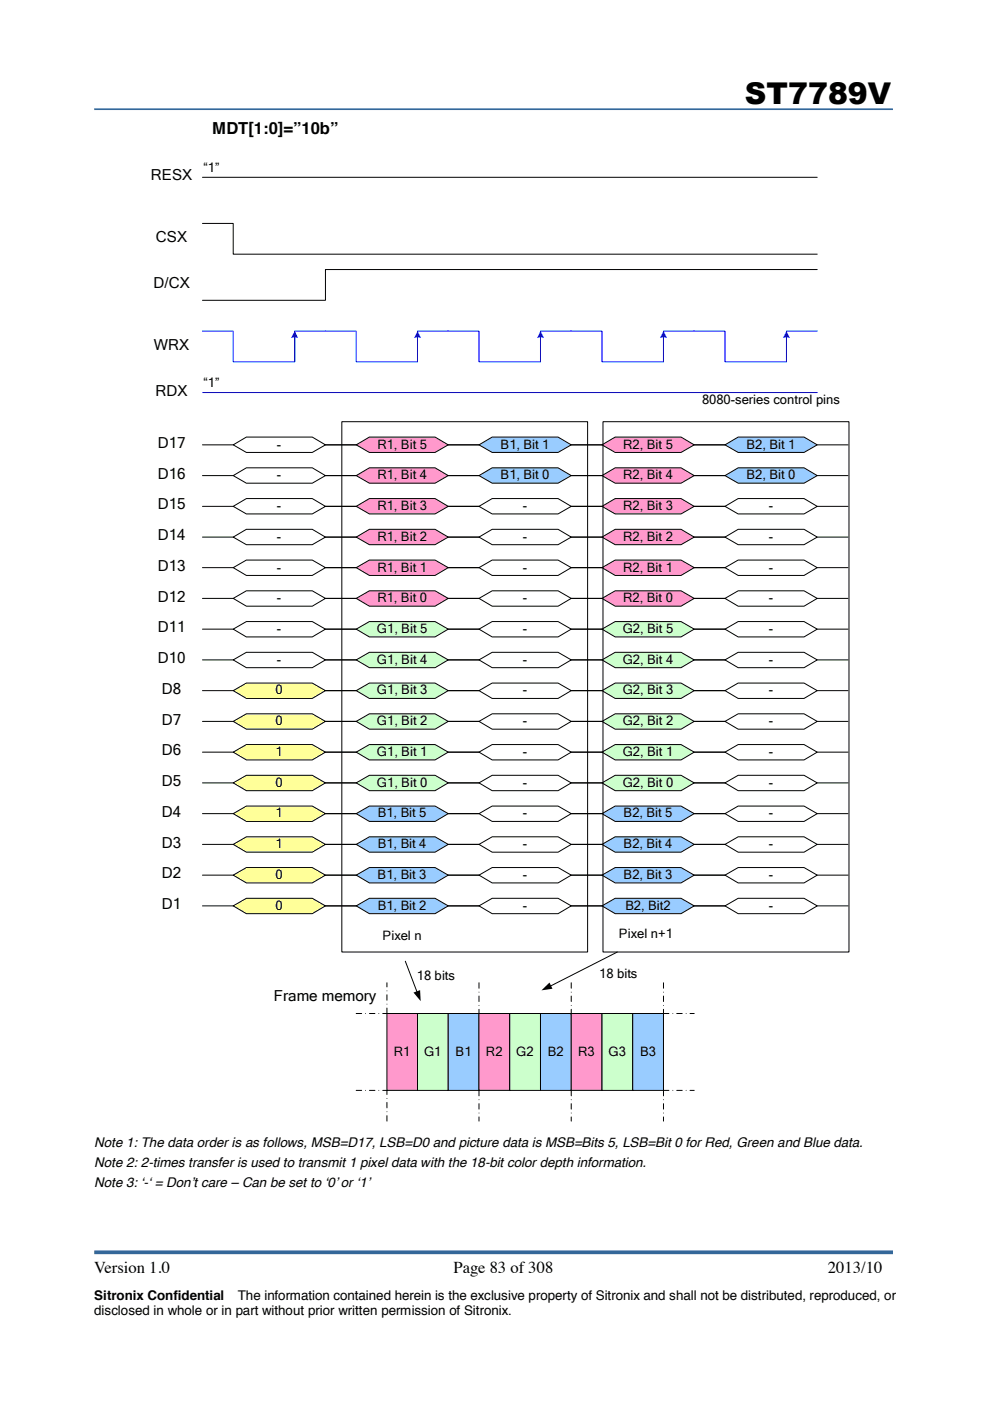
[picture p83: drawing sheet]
<svg xmlns="http://www.w3.org/2000/svg" width="210mm" height="297mm" viewBox="0 0 210 297" stroke-linecap="round" stroke-linejoin="round" font-family="sans-serif">
<defs><g id="words">
<text font-size="6.3" x="157.9" y="22">ST7789V</text>
<g font-size="3.5">
<text x="45" y="28.4">MDT[1:0]=”10b”</text>
<text x="20" y="270">Version 1.0</text>
<text x="96.1" y="270">Page 83 of 308</text>
<text x="175.5" y="270">2013/10</text>
</g>
<g font-size="3.2">
<text x="32" y="38.3">RESX</text>
<text x="33.1" y="51.3">CSX</text>
<text x="32.6" y="61.1">D/CX</text>
<text x="32.6" y="74.1">WRX</text>
<text x="33" y="83.9">RDX</text>
<text x="33.4" y="95">D17</text>
<text x="33.4" y="101.5">D16</text>
<text x="33.4" y="108">D15</text>
<text x="33.4" y="114.5">D14</text>
<text x="33.4" y="121">D13</text>
<text x="33.4" y="127.6">D12</text>
<text x="33.4" y="134.1">D11</text>
<text x="33.4" y="140.6">D10</text>
<text x="34.3" y="147.1">D8</text>
<text x="34.3" y="153.6">D7</text>
<text x="34.3" y="160.1">D6</text>
<text x="34.3" y="166.7">D5</text>
<text x="34.3" y="173.2">D4</text>
<text x="34.3" y="179.7">D3</text>
<text x="34.3" y="186.2">D2</text>
<text x="34.3" y="192.7">D1</text>
<text x="58.1" y="212.3">Frame memory</text>
</g>
<g font-size="2.8">
<text x="43.2" y="36.4">“1”</text>
<text x="43.2" y="82.1">“1”</text>
<text x="148.8" y="85.6">8080-series control pins</text>
<text x="58.7" y="95.1">-</text>
<text x="80" y="95.1">R1, Bit 5</text>
<text x="106.1" y="95.1">B1, Bit 1</text>
<text x="132.1" y="95.1">R2, Bit 5</text>
<text x="158.3" y="95.1">B2, Bit 1</text>
<text x="58.7" y="101.6">-</text>
<text x="80" y="101.6">R1, Bit 4</text>
<text x="106.1" y="101.6">B1, Bit 0</text>
<text x="132.1" y="101.6">R2, Bit 4</text>
<text x="158.3" y="101.6">B2, Bit 0</text>
<text x="58.7" y="108.2">-</text>
<text x="80" y="108.2">R1, Bit 3</text>
<text x="110.9" y="108.2">-</text>
<text x="132.1" y="108.2">R2, Bit 3</text>
<text x="163" y="108.2">-</text>
<text x="58.7" y="114.7">-</text>
<text x="80" y="114.7">R1, Bit 2</text>
<text x="110.9" y="114.7">-</text>
<text x="132.1" y="114.7">R2, Bit 2</text>
<text x="163" y="114.7">-</text>
<text x="58.7" y="121.2">-</text>
<text x="80" y="121.2">R1, Bit 1</text>
<text x="110.9" y="121.2">-</text>
<text x="132.1" y="121.2">R2, Bit 1</text>
<text x="163" y="121.2">-</text>
<text x="58.7" y="127.7">-</text>
<text x="80" y="127.7">R1, Bit 0</text>
<text x="110.9" y="127.7">-</text>
<text x="132.1" y="127.7">R2, Bit 0</text>
<text x="163" y="127.7">-</text>
<text x="58.7" y="134.2">-</text>
<text x="79.9" y="134.2">G1, Bit 5</text>
<text x="110.9" y="134.2">-</text>
<text x="132" y="134.2">G2, Bit 5</text>
<text x="163" y="134.2">-</text>
<text x="58.7" y="140.7">-</text>
<text x="79.9" y="140.7">G1, Bit 4</text>
<text x="110.9" y="140.7">-</text>
<text x="132" y="140.7">G2, Bit 4</text>
<text x="163" y="140.7">-</text>
<text x="58.4" y="147.2">0</text>
<text x="79.9" y="147.2">G1, Bit 3</text>
<text x="110.9" y="147.2">-</text>
<text x="132" y="147.2">G2, Bit 3</text>
<text x="163" y="147.2">-</text>
<text x="58.4" y="153.8">0</text>
<text x="79.9" y="153.8">G1, Bit 2</text>
<text x="110.9" y="153.8">-</text>
<text x="132" y="153.8">G2, Bit 2</text>
<text x="163" y="153.8">-</text>
<text x="58.4" y="160.3">1</text>
<text x="79.9" y="160.3">G1, Bit 1</text>
<text x="110.9" y="160.3">-</text>
<text x="132" y="160.3">G2, Bit 1</text>
<text x="163" y="160.3">-</text>
<text x="58.4" y="166.8">0</text>
<text x="79.9" y="166.8">G1, Bit 0</text>
<text x="110.9" y="166.8">-</text>
<text x="132" y="166.8">G2, Bit 0</text>
<text x="163" y="166.8">-</text>
<text x="58.4" y="173.3">1</text>
<text x="80.1" y="173.3">B1, Bit 5</text>
<text x="110.9" y="173.3">-</text>
<text x="132.2" y="173.3">B2, Bit 5</text>
<text x="163" y="173.3">-</text>
<text x="58.4" y="179.8">1</text>
<text x="80.1" y="179.8">B1, Bit 4</text>
<text x="110.9" y="179.8">-</text>
<text x="132.2" y="179.8">B2, Bit 4</text>
<text x="163" y="179.8">-</text>
<text x="58.4" y="186.4">0</text>
<text x="80.1" y="186.4">B1, Bit 3</text>
<text x="110.9" y="186.4">-</text>
<text x="132.2" y="186.4">B2, Bit 3</text>
<text x="163" y="186.4">-</text>
<text x="58.4" y="192.9">0</text>
<text x="80.1" y="192.9">B1, Bit 2</text>
<text x="110.9" y="192.9">-</text>
<text x="132.6" y="192.9">B2, Bit2</text>
<text x="163" y="192.9">-</text>
<text x="81.1" y="199.3">Pixel n</text>
<text x="131.2" y="198.9">Pixel n+1</text>
<text x="88.4" y="207.7">18 bits</text>
<text x="127" y="207.4">18 bits</text>
<text x="83.5" y="223.8">R1</text>
<text x="90" y="223.8">G1</text>
<text x="96.6" y="223.8">B1</text>
<text x="103" y="223.8">R2</text>
<text x="109.5" y="223.8">G2</text>
<text x="116.2" y="223.8">B2</text>
<text x="122.6" y="223.8">R3</text>
<text x="129" y="223.8">G3</text>
<text x="135.7" y="223.8">B3</text>
<text x="20" y="243.2">Note 1: The data order is as follows, MSB=D17, LSB=D0 and picture data is MSB=Bits 5, LSB=Bit 0 for Red, Green and Blue data.</text>
<text x="20" y="247.5">Note 2: 2-times transfer is used to transmit 1 pixel data with the 18-bit color depth information.</text>
<text x="20" y="251.7">Note 3: ‘-‘ = Don’t care – Can be set to ‘0’ or ‘1’</text>
<text x="20" y="275.5">Sitronix Confidential</text>
<text x="50.4" y="275.5">The information contained herein is the exclusive property of Sitronix and shall not be distributed, reproduced, or</text>
<text x="20" y="278.8">disclosed in whole or in part without prior written permission of Sitronix.</text>
</g>
</g></defs>
<path d="M20 265.5h169.3" fill="none" stroke="#346799" stroke-width=".79" stroke-linecap="butt"/>
<path d="M20 23.2h169.3" fill="none" stroke="#346799" stroke-width=".35"/>
<path d="M49.4 94.3l2.8-1.6h14l2.8 1.6-2.8 1.6h-14z" fill-rule="evenodd" fill="#fff"/>
<path d="M42.9 94.3h6.5M49.4 94.3l2.8-1.6h14l2.8 1.6-2.8 1.6h-14zM69 94.3h6.5" fill="none" stroke="#010101" stroke-width=".21"/>
<path d="M42.9 70.2h6.5v6.5h13.1v-6.5h6.5M62.5 71.3v5.4M42.9 83.2h130.4" fill="none" stroke="#0101ff" stroke-width=".21"/>
<path d="M62.5 70.2l.7 1.5-.7-.2-.8 .2z" fill-rule="evenodd" fill="#0101ff"/>
<path d="M147.2 70.2h6.5v6.5h13.1v-6.5h6.5M166.8 71.3v5.4" fill="none" stroke="#0101ff" stroke-width=".21"/>
<path d="M166.8 70.2l.7 1.5-.8-.2-.7 .2z" fill-rule="evenodd" fill="#0101ff"/>
<path d="M121.1 70.2h6.5v6.5h13.1v-6.5h6.5M140.7 71.3v5.4" fill="none" stroke="#0101ff" stroke-width=".21"/>
<path d="M140.7 70.2l.7 1.5-.7-.2-.8 .2z" fill-rule="evenodd" fill="#0101ff"/>
<path d="M95 70.2h6.6v6.5h13v-6.5h6.5M114.6 71.3v5.4" fill="none" stroke="#0101ff" stroke-width=".21"/>
<path d="M114.6 70.2l.8 1.5-.8-.2-.7 .2z" fill-rule="evenodd" fill="#0101ff"/>
<path d="M69 70.2h6.5v6.5h13v-6.5h6.5M88.5 71.3v5.4" fill="none" stroke="#0101ff" stroke-width=".21"/>
<path d="M88.5 70.2l.8 1.5-.8-.2-.7 .2z" fill-rule="evenodd" fill="#0101ff"/>
<path d="M42.9 37.6h130.4M42.9 47.4h6.5v6.5h123.9M173.3 57.1h-104.3v6.6h-26.1" fill="none" stroke="#010101" stroke-width=".21"/>
<path d="M49.4 100.8l2.8-1.6h14l2.8 1.6-2.8 1.6h-14z" fill-rule="evenodd" fill="#fff"/>
<path d="M42.9 100.8h6.5M49.4 100.8l2.8-1.6h14l2.8 1.6-2.8 1.6h-14zM69 100.8h6.5" fill="none" stroke="#010101" stroke-width=".21"/>
<path d="M49.4 107.4l2.8-1.7h14l2.8 1.7-2.8 1.6h-14z" fill-rule="evenodd" fill="#fff"/>
<path d="M42.9 107.4h6.5M49.4 107.4l2.8-1.7h14l2.8 1.7-2.8 1.6h-14zM69 107.4h6.5" fill="none" stroke="#010101" stroke-width=".21"/>
<path d="M49.4 113.9l2.8-1.7h14l2.8 1.7-2.8 1.6h-14z" fill-rule="evenodd" fill="#fff"/>
<path d="M42.9 113.9h6.5M49.4 113.9l2.8-1.7h14l2.8 1.7-2.8 1.6h-14zM69 113.9h6.5" fill="none" stroke="#010101" stroke-width=".21"/>
<path d="M49.4 120.4l2.8-1.7h14l2.8 1.7-2.8 1.6h-14z" fill-rule="evenodd" fill="#fff"/>
<path d="M42.9 120.4h6.5M49.4 120.4l2.8-1.7h14l2.8 1.7-2.8 1.6h-14zM69 120.4h6.5" fill="none" stroke="#010101" stroke-width=".21"/>
<path d="M49.4 126.9l2.8-1.6h14l2.8 1.6-2.8 1.6h-14z" fill-rule="evenodd" fill="#fff"/>
<path d="M42.9 126.9h6.5M49.4 126.9l2.8-1.6h14l2.8 1.6-2.8 1.6h-14zM69 126.9h6.5" fill="none" stroke="#010101" stroke-width=".21"/>
<path d="M49.4 133.4l2.8-1.6h14l2.8 1.6-2.8 1.6h-14z" fill-rule="evenodd" fill="#fff"/>
<path d="M42.9 133.4h6.5M49.4 133.4l2.8-1.6h14l2.8 1.6-2.8 1.6h-14zM69 133.4h6.5" fill="none" stroke="#010101" stroke-width=".21"/>
<path d="M49.4 139.9l2.8-1.6h14l2.8 1.6-2.8 1.7h-14z" fill-rule="evenodd" fill="#fff"/>
<path d="M42.9 139.9h6.5M49.4 139.9l2.8-1.6h14l2.8 1.6-2.8 1.7h-14zM69 139.9h6.5M85.9 203.8l2.5 6.6" fill="none" stroke="#010101" stroke-width=".21"/>
<path d="M87.7 210.4l1.4-.5 .1 2.4z" fill="#010101"/>
<path d="M130.9 201.8l-14.2 7.3" fill="none" stroke="#010101" stroke-width=".21"/>
<path d="M114.8 210l1.7-1.7 .6 1.3z" fill="#010101"/>
<path d="M82 214.9h6.5v16.3h-6.5z" fill-rule="evenodd" fill="#f9c"/>
<path d="M82 214.9h6.5v16.3h-6.5z" fill="none" stroke="#010101" stroke-width=".21"/>
<path d="M88.5 214.9h6.5v16.3h-6.5z" fill-rule="evenodd" fill="#cfc"/>
<path d="M88.5 214.9h6.5v16.3h-6.5z" fill="none" stroke="#010101" stroke-width=".21"/>
<path d="M95 214.9h6.6v16.3h-6.6z" fill-rule="evenodd" fill="#9cf"/>
<path d="M95 214.9h6.6v16.3h-6.6z" fill="none" stroke="#010101" stroke-width=".21"/>
<path d="M75.5 214.9h6.5M82 214.9v-6.5M101.6 208.4v6.5M121.1 208.4v6.5M140.7 208.4v6.5M140.7 214.9h6.5M75.5 231.2h6.5M82 237.7v-6.5M101.6 231.2v6.5M121.1 231.2v6.5M140.7 231.2h6.5M140.7 231.2v6.5" fill="none" stroke="#010101" stroke-width=".21" stroke-dasharray="1.2 .8 0 .8"/>
<path d="M101.6 214.9h6.5v16.3h-6.5z" fill-rule="evenodd" fill="#f9c"/>
<path d="M101.6 214.9h6.5v16.3h-6.5z" fill="none" stroke="#010101" stroke-width=".21"/>
<path d="M108.1 214.9h6.5v16.3h-6.5z" fill-rule="evenodd" fill="#cfc"/>
<path d="M108.1 214.9h6.5v16.3h-6.5z" fill="none" stroke="#010101" stroke-width=".21"/>
<path d="M114.6 214.9h6.5v16.3h-6.5z" fill-rule="evenodd" fill="#9cf"/>
<path d="M114.6 214.9h6.5v16.3h-6.5z" fill="none" stroke="#010101" stroke-width=".21"/>
<path d="M121.1 214.9h6.5v16.3h-6.5z" fill-rule="evenodd" fill="#f9c"/>
<path d="M121.1 214.9h6.5v16.3h-6.5z" fill="none" stroke="#010101" stroke-width=".21"/>
<path d="M127.6 214.9h6.6v16.3h-6.6z" fill-rule="evenodd" fill="#cfc"/>
<path d="M127.6 214.9h6.6v16.3h-6.6z" fill="none" stroke="#010101" stroke-width=".21"/>
<path d="M134.2 214.9h6.5v16.3h-6.5z" fill-rule="evenodd" fill="#9cf"/>
<path d="M134.2 214.9h6.5v16.3h-6.5z" fill="none" stroke="#010101" stroke-width=".21"/>
<path d="M75.5 107.4l2.8-1.7h13.9l2.8 1.7-2.8 1.6h-13.9z" fill-rule="evenodd" fill="#f9c"/>
<path d="M69 107.4h6.5M75.5 107.4l2.8-1.7h13.9l2.8 1.7-2.8 1.6h-13.9zM95 107.4h6.6" fill="none" stroke="#010101" stroke-width=".21"/>
<path d="M49.4 146.4l2.8-1.6h14l2.8 1.6-2.8 1.7h-14z" fill-rule="evenodd" fill="#ff9"/>
<path d="M42.9 146.4h6.5M49.4 146.4l2.8-1.6h14l2.8 1.6-2.8 1.7h-14zM69 146.4h6.5" fill="none" stroke="#010101" stroke-width=".21"/>
<path d="M75.5 113.9l2.8-1.7h13.9l2.8 1.7-2.8 1.6h-13.9z" fill-rule="evenodd" fill="#f9c"/>
<path d="M69 113.9h6.5M75.5 113.9l2.8-1.7h13.9l2.8 1.7-2.8 1.6h-13.9zM95 113.9h6.6" fill="none" stroke="#010101" stroke-width=".21"/>
<path d="M49.4 153l2.8-1.7h14l2.8 1.7-2.8 1.6h-14z" fill-rule="evenodd" fill="#ff9"/>
<path d="M42.9 153h6.5M49.4 153l2.8-1.7h14l2.8 1.7-2.8 1.6h-14zM69 153h6.5" fill="none" stroke="#010101" stroke-width=".21"/>
<path d="M75.5 120.4l2.8-1.7h13.9l2.8 1.7-2.8 1.6h-13.9z" fill-rule="evenodd" fill="#f9c"/>
<path d="M69 120.4h6.5M75.5 120.4l2.8-1.7h13.9l2.8 1.7-2.8 1.6h-13.9zM95 120.4h6.6" fill="none" stroke="#010101" stroke-width=".21"/>
<path d="M49.4 159.5l2.8-1.6h14l2.8 1.6-2.8 1.6h-14z" fill-rule="evenodd" fill="#ff9"/>
<path d="M42.9 159.5h6.5M49.4 159.5l2.8-1.6h14l2.8 1.6-2.8 1.6h-14zM69 159.5h6.5" fill="none" stroke="#010101" stroke-width=".21"/>
<path d="M75.5 126.9l2.8-1.6h13.9l2.8 1.6-2.8 1.6h-13.9z" fill-rule="evenodd" fill="#f9c"/>
<path d="M69 126.9h6.5M75.5 126.9l2.8-1.6h13.9l2.8 1.6-2.8 1.6h-13.9zM95 126.9h6.6" fill="none" stroke="#010101" stroke-width=".21"/>
<path d="M49.4 166l2.8-1.6h14l2.8 1.6-2.8 1.6h-14z" fill-rule="evenodd" fill="#ff9"/>
<path d="M42.9 166h6.5M49.4 166l2.8-1.6h14l2.8 1.6-2.8 1.6h-14zM69 166h6.5" fill="none" stroke="#010101" stroke-width=".21"/>
<path d="M49.4 172.5l2.8-1.6h14l2.8 1.6-2.8 1.7h-14z" fill-rule="evenodd" fill="#ff9"/>
<path d="M42.9 172.5h6.5M49.4 172.5l2.8-1.6h14l2.8 1.6-2.8 1.7h-14zM69 172.5h6.5" fill="none" stroke="#010101" stroke-width=".21"/>
<path d="M49.4 179l2.8-1.6h14l2.8 1.6-2.8 1.7h-14z" fill-rule="evenodd" fill="#ff9"/>
<path d="M42.9 179h6.5M49.4 179l2.8-1.6h14l2.8 1.6-2.8 1.7h-14zM69 179h6.5" fill="none" stroke="#010101" stroke-width=".21"/>
<path d="M49.4 185.5l2.8-1.6h14l2.8 1.6-2.8 1.7h-14z" fill-rule="evenodd" fill="#ff9"/>
<path d="M42.9 185.5h6.5M49.4 185.5l2.8-1.6h14l2.8 1.6-2.8 1.7h-14zM69 185.5h6.5" fill="none" stroke="#010101" stroke-width=".21"/>
<path d="M49.4 192.1l2.8-1.6h14l2.8 1.6-2.8 1.6h-14z" fill-rule="evenodd" fill="#ff9"/>
<g fill="none" stroke="#010101" stroke-width=".21">
<path d="M95 107.4h6.6M95 113.9h6.6M101.6 107.4l2.8-1.7h13.9l2.8 1.7-2.8 1.6h-13.9zM101.6 113.9l2.8-1.7h13.9l2.8 1.7-2.8 1.6h-13.9zM121.1 107.4h6.5M121.1 113.9h6.5M95 120.4h6.6M95 126.9h6.6M101.6 120.4l2.8-1.7h13.9l2.8 1.7-2.8 1.6h-13.9zM101.6 126.9l2.8-1.6h13.9l2.8 1.6-2.8 1.6h-13.9zM121.1 120.4h6.5M121.1 126.9h6.5"/>
<path d="M42.9 192.1h6.5M49.4 192.1l2.8-1.6h14l2.8 1.6-2.8 1.6h-14zM69 192.1h6.5"/>
</g>
<path d="M127.6 159.5l2.8-1.6h14l2.8 1.6-2.8 1.6h-14z" fill-rule="evenodd" fill="#cfc"/>
<path d="M121.1 159.5h6.5M127.6 159.5l2.8-1.6h14l2.8 1.6-2.8 1.6h-14zM147.2 159.5h6.5" fill="none" stroke="#010101" stroke-width=".21"/>
<path d="M127.6 166l2.8-1.6h14l2.8 1.6-2.8 1.6h-14z" fill-rule="evenodd" fill="#cfc"/>
<path d="M121.1 166h6.5M127.6 166l2.8-1.6h14l2.8 1.6-2.8 1.6h-14zM147.2 166h6.5" fill="none" stroke="#010101" stroke-width=".21"/>
<path d="M127.6 172.5l2.8-1.6h14l2.8 1.6-2.8 1.7h-14z" fill-rule="evenodd" fill="#9cf"/>
<path d="M121.1 172.5h6.5M127.6 172.5l2.8-1.6h14l2.8 1.6-2.8 1.7h-14zM147.2 172.5h6.5" fill="none" stroke="#010101" stroke-width=".21"/>
<path d="M127.6 179l2.8-1.6h14l2.8 1.6-2.8 1.7h-14z" fill-rule="evenodd" fill="#9cf"/>
<path d="M121.1 179h6.5M127.6 179l2.8-1.6h14l2.8 1.6-2.8 1.7h-14zM147.2 179h6.5" fill="none" stroke="#010101" stroke-width=".21"/>
<path d="M101.6 100.8l2.8-1.6h13.9l2.8 1.6-2.8 1.6h-13.9z" fill-rule="evenodd" fill="#9cf"/>
<path d="M95 100.8h6.6M101.6 100.8l2.8-1.6h13.9l2.8 1.6-2.8 1.6h-13.9zM121.1 100.8h6.5" fill="none" stroke="#010101" stroke-width=".21"/>
<path d="M127.6 153l2.8-1.7h14l2.8 1.7-2.8 1.6h-14z" fill-rule="evenodd" fill="#cfc"/>
<path d="M121.1 153h6.5M127.6 153l2.8-1.7h14l2.8 1.7-2.8 1.6h-14zM147.2 153h6.5" fill="none" stroke="#010101" stroke-width=".21"/>
<path d="M75.5 100.8l2.8-1.6h13.9l2.8 1.6-2.8 1.6h-13.9z" fill-rule="evenodd" fill="#f9c"/>
<path d="M69 100.8h6.5M75.5 100.8l2.8-1.6h13.9l2.8 1.6-2.8 1.6h-13.9zM95 100.8h6.6" fill="none" stroke="#010101" stroke-width=".21"/>
<path d="M75.5 159.5l2.8-1.6h13.9l2.8 1.6-2.8 1.6h-13.9z" fill-rule="evenodd" fill="#cfc"/>
<path d="M69 159.5h6.5M75.5 159.5l2.8-1.6h13.9l2.8 1.6-2.8 1.6h-13.9zM95 159.5h6.6" fill="none" stroke="#010101" stroke-width=".21"/>
<path d="M75.5 166l2.8-1.6h13.9l2.8 1.6-2.8 1.6h-13.9z" fill-rule="evenodd" fill="#cfc"/>
<path d="M69 166h6.5M75.5 166l2.8-1.6h13.9l2.8 1.6-2.8 1.6h-13.9zM95 166h6.6" fill="none" stroke="#010101" stroke-width=".21"/>
<path d="M75.5 172.5l2.8-1.6h13.9l2.8 1.6-2.8 1.7h-13.9z" fill-rule="evenodd" fill="#9cf"/>
<path d="M69 172.5h6.5M75.5 172.5l2.8-1.6h13.9l2.8 1.6-2.8 1.7h-13.9zM95 172.5h6.6" fill="none" stroke="#010101" stroke-width=".21"/>
<path d="M75.5 179l2.8-1.6h13.9l2.8 1.6-2.8 1.7h-13.9z" fill-rule="evenodd" fill="#9cf"/>
<g fill="none" stroke="#010101" stroke-width=".21">
<path d="M147.2 159.5h6.5M153.7 159.5l2.8-1.6h14l2.8 1.6-2.8 1.6h-14zM173.3 159.5h6.5M69 179h6.5M75.5 179l2.8-1.6h13.9l2.8 1.6-2.8 1.7h-13.9zM95 179h6.6M147.2 179h6.5M147.2 166h6.5M147.2 172.5h6.5M153.7 166l2.8-1.6h14l2.8 1.6-2.8 1.6h-14zM153.7 172.5l2.8-1.6h14l2.8 1.6-2.8 1.7h-14zM153.7 179l2.8-1.6h14l2.8 1.6-2.8 1.7h-14z"/>
<path d="M173.3 179h6.5M173.3 166h6.5M173.3 172.5h6.5"/>
</g>
<path d="M75.5 146.4l2.8-1.6h13.9l2.8 1.6-2.8 1.7h-13.9z" fill-rule="evenodd" fill="#cfc"/>
<path d="M69 146.4h6.5M75.5 146.4l2.8-1.6h13.9l2.8 1.6-2.8 1.7h-13.9zM95 146.4h6.6" fill="none" stroke="#010101" stroke-width=".21"/>
<path d="M75.5 153l2.8-1.7h13.9l2.8 1.7-2.8 1.6h-13.9z" fill-rule="evenodd" fill="#cfc"/>
<path d="M69 153h6.5M75.5 153l2.8-1.7h13.9l2.8 1.7-2.8 1.6h-13.9zM95 153h6.6M147.2 153h6.5M147.2 146.4h6.5M153.7 146.4l2.8-1.6h14l2.8 1.6-2.8 1.7h-14zM153.7 153l2.8-1.7h14l2.8 1.7-2.8 1.6h-14zM173.3 153h6.5M173.3 146.4h6.5" fill="none" stroke="#010101" stroke-width=".21"/>
<path d="M75.5 94.3l2.8-1.6h13.9l2.8 1.6-2.8 1.6h-13.9z" fill-rule="evenodd" fill="#f9c"/>
<path d="M69 94.3h6.5M75.5 94.3l2.8-1.6h13.9l2.8 1.6-2.8 1.6h-13.9zM95 94.3h6.6" fill="none" stroke="#010101" stroke-width=".21"/>
<path d="M75.5 133.4l2.8-1.6h13.9l2.8 1.6-2.8 1.6h-13.9z" fill-rule="evenodd" fill="#cfc"/>
<path d="M69 133.4h6.5M75.5 133.4l2.8-1.6h13.9l2.8 1.6-2.8 1.6h-13.9zM95 133.4h6.6" fill="none" stroke="#010101" stroke-width=".21"/>
<path d="M101.6 133.4l2.8-1.6h13.9l2.8 1.6-2.8 1.6h-13.9z" fill-rule="evenodd" fill="#fff"/>
<path d="M95 133.4h6.6M101.6 133.4l2.8-1.6h13.9l2.8 1.6-2.8 1.6h-13.9zM121.1 133.4h6.5" fill="none" stroke="#010101" stroke-width=".21"/>
<path d="M127.6 133.4l2.8-1.6h14l2.8 1.6-2.8 1.6h-14z" fill-rule="evenodd" fill="#cfc"/>
<path d="M121.1 133.4h6.5M127.6 133.4l2.8-1.6h14l2.8 1.6-2.8 1.6h-14zM147.2 133.4h6.5" fill="none" stroke="#010101" stroke-width=".21"/>
<path d="M153.7 133.4l2.8-1.6h14l2.8 1.6-2.8 1.6h-14z" fill-rule="evenodd" fill="#fff"/>
<path d="M147.2 133.4h6.5M153.7 133.4l2.8-1.6h14l2.8 1.6-2.8 1.6h-14zM173.3 133.4h6.5" fill="none" stroke="#010101" stroke-width=".21"/>
<path d="M75.5 139.9l2.8-1.6h13.9l2.8 1.6-2.8 1.7h-13.9z" fill-rule="evenodd" fill="#cfc"/>
<path d="M69 139.9h6.5M75.5 139.9l2.8-1.6h13.9l2.8 1.6-2.8 1.7h-13.9zM95 139.9h6.6" fill="none" stroke="#010101" stroke-width=".21"/>
<path d="M101.6 139.9l2.8-1.6h13.9l2.8 1.6-2.8 1.7h-13.9z" fill-rule="evenodd" fill="#fff"/>
<path d="M95 139.9h6.6M101.6 139.9l2.8-1.6h13.9l2.8 1.6-2.8 1.7h-13.9zM121.1 139.9h6.5" fill="none" stroke="#010101" stroke-width=".21"/>
<path d="M127.6 139.9l2.8-1.6h14l2.8 1.6-2.8 1.7h-14z" fill-rule="evenodd" fill="#cfc"/>
<path d="M121.1 139.9h6.5M127.6 139.9l2.8-1.6h14l2.8 1.6-2.8 1.7h-14zM147.2 139.9h6.5" fill="none" stroke="#010101" stroke-width=".21"/>
<path d="M153.7 139.9l2.8-1.6h14l2.8 1.6-2.8 1.7h-14z" fill-rule="evenodd" fill="#fff"/>
<path d="M147.2 139.9h6.5M153.7 139.9l2.8-1.6h14l2.8 1.6-2.8 1.7h-14zM173.3 139.9h6.5" fill="none" stroke="#010101" stroke-width=".21"/>
<path d="M101.6 94.3l2.8-1.6h13.9l2.8 1.6-2.8 1.6h-13.9z" fill-rule="evenodd" fill="#9cf"/>
<path d="M95 94.3h6.6M101.6 94.3l2.8-1.6h13.9l2.8 1.6-2.8 1.6h-13.9zM121.1 94.3h6.5" fill="none" stroke="#010101" stroke-width=".21"/>
<path d="M127.6 146.4l2.8-1.6h14l2.8 1.6-2.8 1.7h-14z" fill-rule="evenodd" fill="#cfc"/>
<path d="M121.1 146.4h6.5M127.6 146.4l2.8-1.6h14l2.8 1.6-2.8 1.7h-14zM147.2 146.4h6.5" fill="none" stroke="#010101" stroke-width=".21"/>
<path d="M75.5 185.5l2.8-1.6h13.9l2.8 1.6-2.8 1.7h-13.9z" fill-rule="evenodd" fill="#9cf"/>
<path d="M69 185.5h6.5M75.5 185.5l2.8-1.6h13.9l2.8 1.6-2.8 1.7h-13.9zM95 185.5h6.6" fill="none" stroke="#010101" stroke-width=".21"/>
<path d="M101.6 185.5l2.8-1.6h13.9l2.8 1.6-2.8 1.7h-13.9z" fill-rule="evenodd" fill="#fff"/>
<path d="M95 185.5h6.6M101.6 185.5l2.8-1.6h13.9l2.8 1.6-2.8 1.7h-13.9zM121.1 185.5h6.5" fill="none" stroke="#010101" stroke-width=".21"/>
<path d="M127.6 185.5l2.8-1.6h14l2.8 1.6-2.8 1.7h-14z" fill-rule="evenodd" fill="#9cf"/>
<path d="M121.1 185.5h6.5M127.6 185.5l2.8-1.6h14l2.8 1.6-2.8 1.7h-14zM147.2 185.5h6.5" fill="none" stroke="#010101" stroke-width=".21"/>
<path d="M153.7 185.5l2.8-1.6h14l2.8 1.6-2.8 1.7h-14z" fill-rule="evenodd" fill="#fff"/>
<path d="M147.2 185.5h6.5M153.7 185.5l2.8-1.6h14l2.8 1.6-2.8 1.7h-14zM173.3 185.5h6.5" fill="none" stroke="#010101" stroke-width=".21"/>
<path d="M75.5 192.1l2.8-1.6h13.9l2.8 1.6-2.8 1.6h-13.9z" fill-rule="evenodd" fill="#9cf"/>
<path d="M69 192.1h6.5M75.5 192.1l2.8-1.6h13.9l2.8 1.6-2.8 1.6h-13.9zM95 192.1h6.6" fill="none" stroke="#010101" stroke-width=".21"/>
<path d="M101.6 192.1l2.8-1.6h13.9l2.8 1.6-2.8 1.6h-13.9z" fill-rule="evenodd" fill="#fff"/>
<path d="M95 192.1h6.6M101.6 192.1l2.8-1.6h13.9l2.8 1.6-2.8 1.6h-13.9zM121.1 192.1h6.5" fill="none" stroke="#010101" stroke-width=".21"/>
<path d="M127.6 192.1l2.8-1.6h14l2.8 1.6-2.8 1.6h-14z" fill-rule="evenodd" fill="#9cf"/>
<path d="M121.1 192.1h6.5M127.6 192.1l2.8-1.6h14l2.8 1.6-2.8 1.6h-14zM147.2 192.1h6.5" fill="none" stroke="#010101" stroke-width=".21"/>
<path d="M153.7 192.1l2.8-1.6h14l2.8 1.6-2.8 1.6h-14z" fill-rule="evenodd" fill="#fff"/>
<path d="M147.2 192.1h6.5M153.7 192.1l2.8-1.6h14l2.8 1.6-2.8 1.6h-14zM173.3 192.1h6.5" fill="none" stroke="#010101" stroke-width=".21"/>
<path d="M127.6 107.4l2.8-1.7h14l2.8 1.7-2.8 1.6h-14z" fill-rule="evenodd" fill="#f9c"/>
<path d="M121.1 107.4h6.5M127.6 107.4l2.8-1.7h14l2.8 1.7-2.8 1.6h-14zM147.2 107.4h6.5" fill="none" stroke="#010101" stroke-width=".21"/>
<path d="M127.6 113.9l2.8-1.7h14l2.8 1.7-2.8 1.6h-14z" fill-rule="evenodd" fill="#f9c"/>
<path d="M121.1 113.9h6.5M127.6 113.9l2.8-1.7h14l2.8 1.7-2.8 1.6h-14zM147.2 113.9h6.5" fill="none" stroke="#010101" stroke-width=".21"/>
<path d="M127.6 120.4l2.8-1.7h14l2.8 1.7-2.8 1.6h-14z" fill-rule="evenodd" fill="#f9c"/>
<path d="M121.1 120.4h6.5M127.6 120.4l2.8-1.7h14l2.8 1.7-2.8 1.6h-14zM147.2 120.4h6.5" fill="none" stroke="#010101" stroke-width=".21"/>
<path d="M127.6 126.9l2.8-1.6h14l2.8 1.6-2.8 1.6h-14z" fill-rule="evenodd" fill="#f9c"/>
<path d="M121.1 126.9h6.5M127.6 126.9l2.8-1.6h14l2.8 1.6-2.8 1.6h-14zM147.2 126.9h6.5" fill="none" stroke="#010101" stroke-width=".21"/>
<path d="M127.6 94.3l2.8-1.6h14l2.8 1.6-2.8 1.6h-14z" fill-rule="evenodd" fill="#f9c"/>
<path d="M121.1 94.3h6.5M127.6 94.3l2.8-1.6h14l2.8 1.6-2.8 1.6h-14zM147.2 94.3h6.5" fill="none" stroke="#010101" stroke-width=".21"/>
<path d="M127.6 100.8l2.8-1.6h14l2.8 1.6-2.8 1.6h-14z" fill-rule="evenodd" fill="#f9c"/>
<g fill="none" stroke="#010101" stroke-width=".21">
<path d="M121.1 100.8h6.5M127.6 100.8l2.8-1.6h14l2.8 1.6-2.8 1.6h-14zM147.2 100.8h6.5M147.2 107.4h6.5M147.2 113.9h6.5M153.7 107.4l2.8-1.7h14l2.8 1.7-2.8 1.6h-14zM153.7 113.9l2.8-1.7h14l2.8 1.7-2.8 1.6h-14zM173.3 107.4h6.5M173.3 113.9h6.5M147.2 120.4h6.5M147.2 126.9h6.5M153.7 120.4l2.8-1.7h14l2.8 1.7-2.8 1.6h-14z"/>
<path d="M153.7 126.9l2.8-1.6h14l2.8 1.6-2.8 1.6h-14zM173.3 120.4h6.5M173.3 126.9h6.5"/>
</g>
<path d="M153.7 100.8l2.8-1.6h14l2.8 1.6-2.8 1.6h-14z" fill-rule="evenodd" fill="#9cf"/>
<path d="M147.2 100.8h6.5M153.7 100.8l2.8-1.6h14l2.8 1.6-2.8 1.6h-14zM173.3 100.8h6.5" fill="none" stroke="#010101" stroke-width=".21"/>
<path d="M153.7 94.3l2.8-1.6h14l2.8 1.6-2.8 1.6h-14z" fill-rule="evenodd" fill="#9cf"/>
<g fill="none" stroke="#010101" stroke-width=".21">
<path d="M72.5 89.4h52.1v112.4h-52.1zM127.8 89.4h52.2v112.4h-52.2zM147.2 94.3h6.5M153.7 94.3l2.8-1.6h14l2.8 1.6-2.8 1.6h-14zM173.3 94.3h6.5M95 159.5h6.6M95 153h6.6M95 146.4h6.6M101.6 159.5l2.8-1.6h13.9l2.8 1.6-2.8 1.6h-13.9zM101.6 153l2.8-1.7h13.9l2.8 1.7-2.8 1.6h-13.9zM101.6 146.4l2.8-1.6h13.9l2.8 1.6-2.8 1.7h-13.9zM121.1 159.5h6.5"/>
<path d="M121.1 153h6.5M121.1 146.4h6.5M95 166h6.6M95 172.5h6.6M95 179h6.6M101.6 166l2.8-1.6h13.9l2.8 1.6-2.8 1.6h-13.9zM101.6 172.5l2.8-1.6h13.9l2.8 1.6-2.8 1.7h-13.9zM101.6 179l2.8-1.6h13.9l2.8 1.6-2.8 1.7h-13.9zM121.1 166h6.5M121.1 172.5h6.5M121.1 179h6.5"/>
</g>
<use href="#words"/>
</svg>
